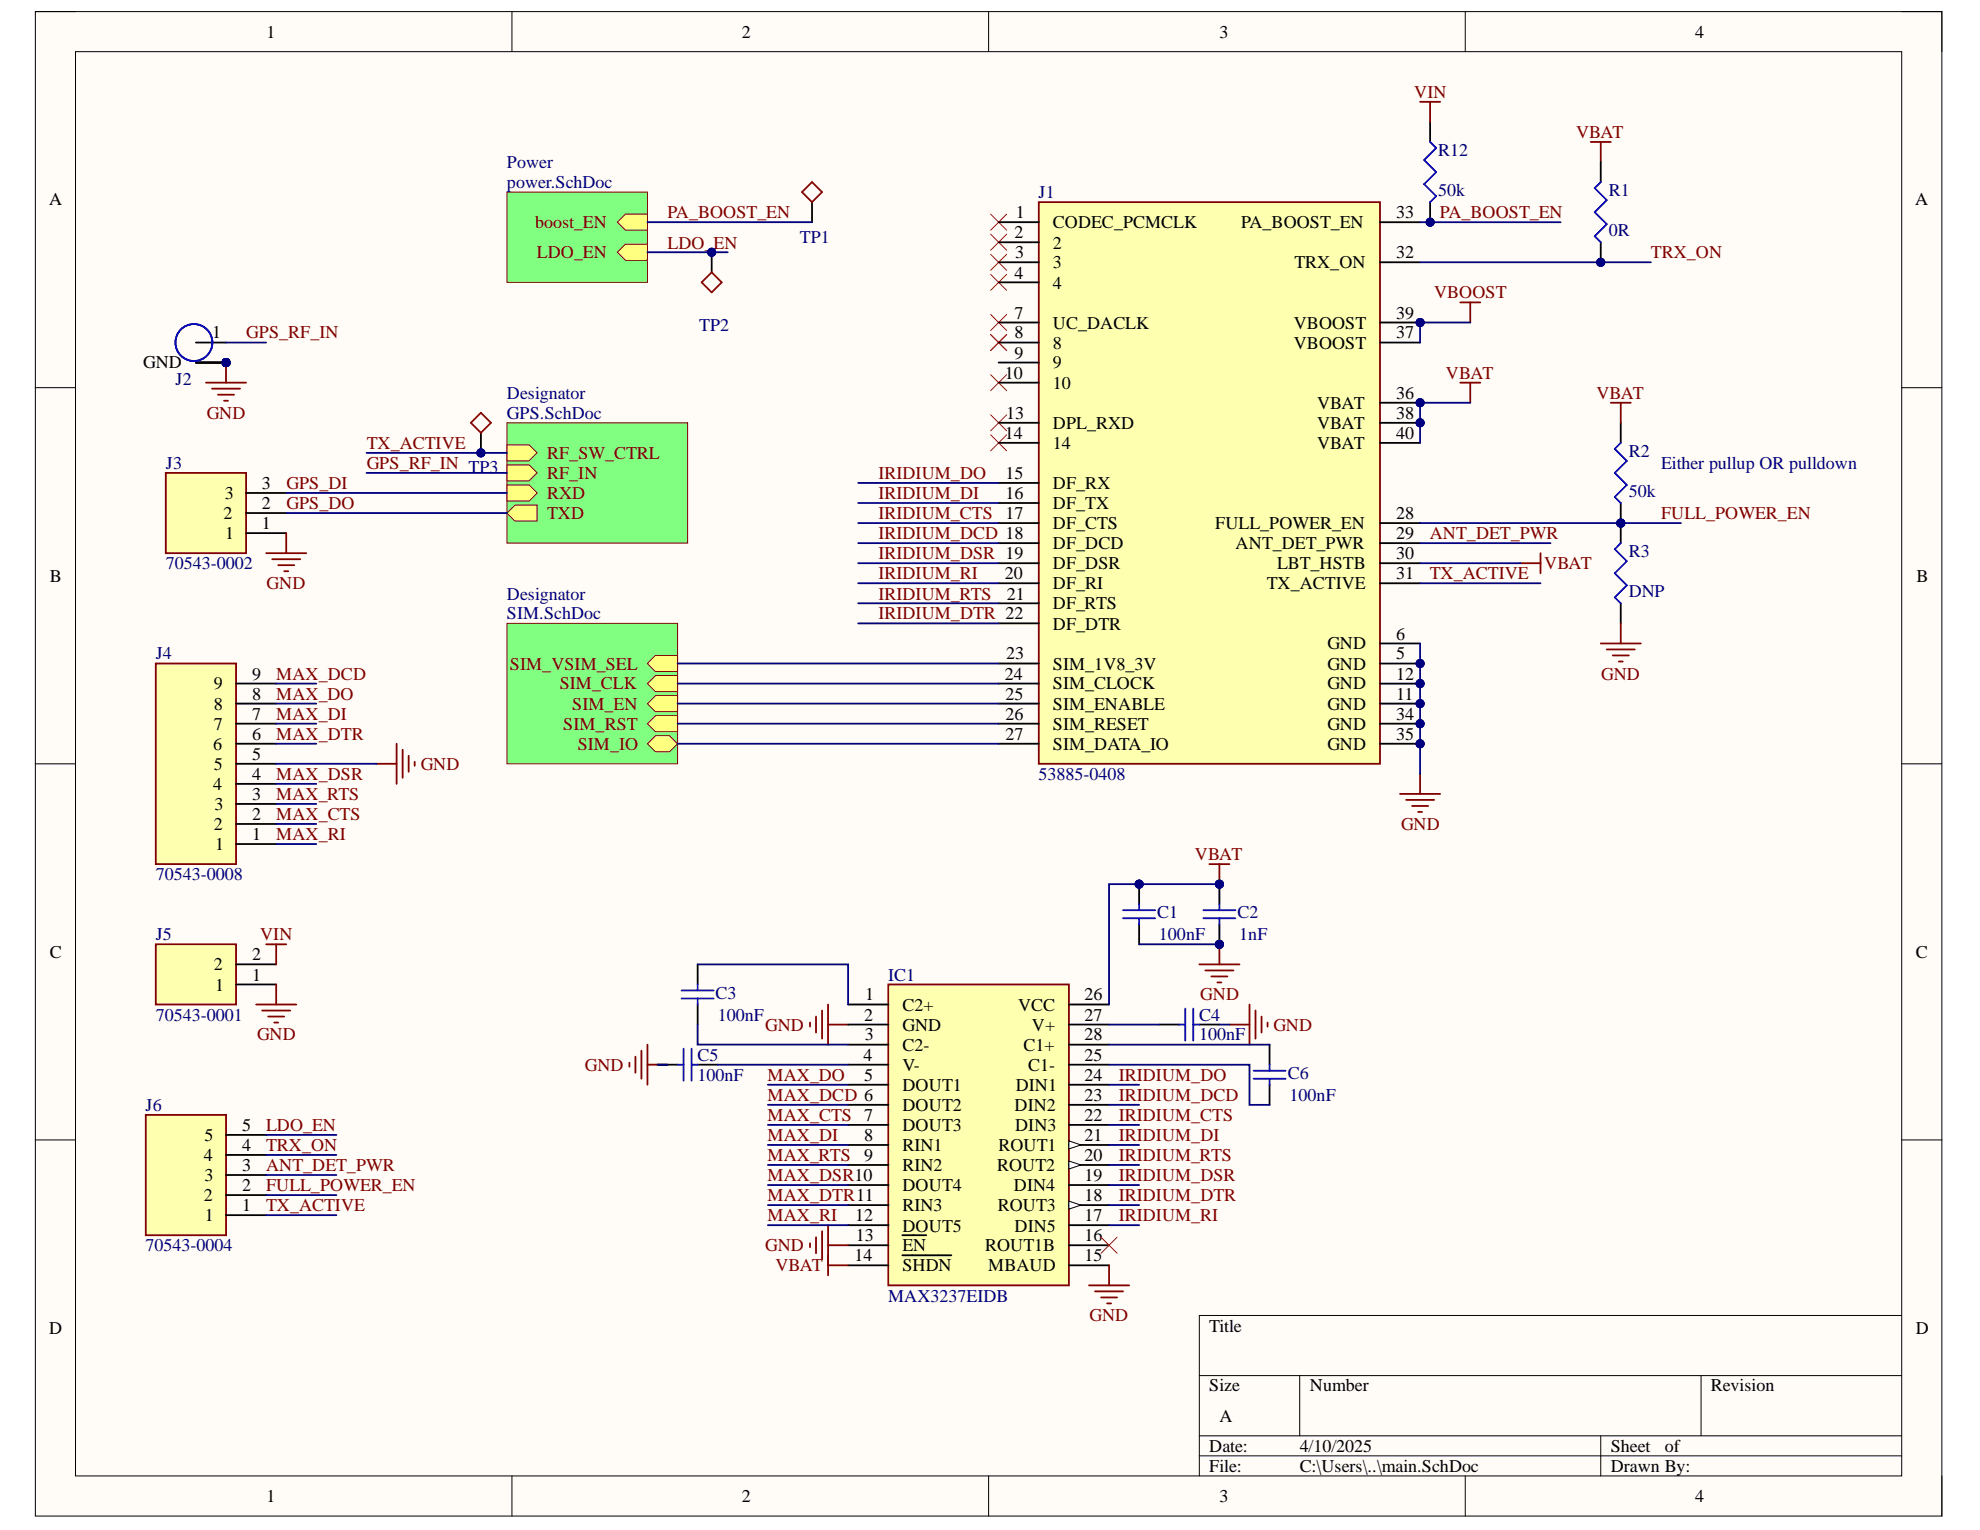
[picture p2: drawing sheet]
<svg xmlns="http://www.w3.org/2000/svg" width="279mm" height="216mm" viewBox="0 0 279 216" stroke-linecap="round" stroke-linejoin="round" font-family="sans-serif">
<defs><g id="words">
<g font-size="2.5">
<text x="37.6" y="5.3">1</text>
<text x="104.7" y="5.3">2</text>
<text x="172.1" y="5.3">3</text>
<text x="239.2" y="5.3">4</text>
<text x="6.9" y="29">A</text>
<text x="270.3" y="29">A</text>
<text x="143.2" y="33.6">2</text>
<text x="143.3" y="30.8">1</text>
<text x="148.6" y="32.2">CODEC_PCMCLK</text>
<text x="148.6" y="35.1">2</text>
<text x="175.1" y="32.2">PA_BOOST_EN</text>
<text x="197" y="30.8">33</text>
<text x="143.2" y="39.3">4</text>
<text x="143.2" y="36.4">3</text>
<text x="148.6" y="37.9">3</text>
<text x="148.6" y="40.7">4</text>
<text x="182.7" y="37.9">TRX_ON</text>
<text x="197" y="36.4">32</text>
<text x="29.9" y="47.8">1</text>
<text x="143.2" y="45">7</text>
<text x="143.2" y="47.8">8</text>
<text x="148.6" y="46.4">UC_DACLK</text>
<text x="182.6" y="46.4">VBOOST</text>
<text x="197" y="47.8">37</text>
<text x="197" y="45">39</text>
<text x="20.2" y="52">GND</text>
<text x="141.8" y="53.4">10</text>
<text x="143.2" y="50.6">9</text>
<text x="148.6" y="49.2">8</text>
<text x="148.6" y="52">9</text>
<text x="182.6" y="49.2">VBOOST</text>
<text x="142" y="59.1">13</text>
<text x="148.6" y="54.9">10</text>
<text x="185.9" y="57.6">VBAT</text>
<text x="197" y="56.3">36</text>
<text x="197" y="59.1">38</text>
<text x="141.8" y="62">14</text>
<text x="148.6" y="60.5">DPL_RXD</text>
<text x="148.6" y="63.3">14</text>
<text x="185.9" y="60.5">VBAT</text>
<text x="185.9" y="63.3">VBAT</text>
<text x="197" y="62">40</text>
<text x="31.7" y="70.4">3</text>
<text x="37" y="71.8">2</text>
<text x="37" y="69">3</text>
<text x="141.9" y="67.6">15</text>
<text x="141.9" y="70.4">16</text>
<text x="148.6" y="69">DF_RX</text>
<text x="148.6" y="71.8">DF_TX</text>
<text x="31.5" y="73.3">2</text>
<text x="31.8" y="76.1">1</text>
<text x="37" y="74.6">1</text>
<text x="141.9" y="73.3">17</text>
<text x="148.6" y="74.6">DF_CTS</text>
<text x="148.6" y="77.5">DF_DCD</text>
<text x="171.5" y="74.6">FULL_POWER_EN</text>
<text x="174.4" y="77.5">ANT_DET_PWR</text>
<text x="197" y="73.3">28</text>
<text x="197" y="76.1">29</text>
<text x="7" y="82.1">B</text>
<text x="141.8" y="81.7">20</text>
<text x="148.6" y="80.3">DF_DSR</text>
<text x="148.6" y="83.2">DF_RI</text>
<text x="178.8" y="83.2">TX_ACTIVE</text>
<text x="180.2" y="80.3">LBT_HSTB</text>
<text x="197" y="78.9">30</text>
<text x="197" y="81.7">31</text>
<text x="270.4" y="82.1">B</text>
<text x="142.1" y="84.6">21</text>
<text x="148.6" y="86">DF_RTS</text>
<text x="148.6" y="88.8">DF_DTR</text>
<text x="35.6" y="95.9">9</text>
<text x="141.8" y="95.9">24</text>
<text x="142" y="93.1">23</text>
<text x="148.6" y="94.5">SIM_1V8_3V</text>
<text x="187.3" y="94.5">GND</text>
<text x="187.3" y="91.6">GND</text>
<text x="197" y="93.1">5</text>
<text x="197" y="90.3">6</text>
<text x="197" y="95.9">12</text>
<text x="30.2" y="100.2">8</text>
<text x="30.2" y="97.3">9</text>
<text x="35.6" y="101.6">7</text>
<text x="35.6" y="98.7">8</text>
<text x="141.9" y="98.7">25</text>
<text x="141.9" y="101.6">26</text>
<text x="148.6" y="97.3">SIM_CLOCK</text>
<text x="148.6" y="100.2">SIM_ENABLE</text>
<text x="187.3" y="100.2">GND</text>
<text x="187.3" y="97.3">GND</text>
<text x="197" y="98.7">11</text>
<text x="197" y="101.6">34</text>
<text x="30.1" y="105.8">6</text>
<text x="30.2" y="103">7</text>
<text x="35.6" y="107.3">5</text>
<text x="35.6" y="104.4">6</text>
<text x="141.9" y="104.4">27</text>
<text x="148.6" y="103">SIM_RESET</text>
<text x="148.6" y="105.8">SIM_DATA_IO</text>
<text x="187.3" y="103">GND</text>
<text x="187.3" y="105.8">GND</text>
<text x="197" y="104.4">35</text>
<text x="30.1" y="111.5">4</text>
<text x="30.2" y="108.6">5</text>
<text x="35.6" y="112.8">3</text>
<text x="35.6" y="110.1">4</text>
<text x="30.2" y="117.2">2</text>
<text x="30.3" y="114.3">3</text>
<text x="30.4" y="119.9">1</text>
<text x="35.6" y="118.5">1</text>
<text x="35.6" y="115.7">2</text>
<text x="7" y="135.2">C</text>
<text x="30.2" y="136.9">2</text>
<text x="35.6" y="135.5">2</text>
<text x="270.3" y="135.2">C</text>
<text x="30.4" y="139.8">1</text>
<text x="35.6" y="138.4">1</text>
<text x="122.1" y="141.2">1</text>
<text x="127.3" y="142.6">C2+</text>
<text x="143.7" y="142.6">VCC</text>
<text x="153.1" y="141.2">26</text>
<text x="121.9" y="149.7">4</text>
<text x="121.9" y="144">2</text>
<text x="122" y="146.8">3</text>
<text x="127.3" y="145.5">GND</text>
<text x="127.3" y="148.3">C2-</text>
<text x="144.4" y="148.3">C1+</text>
<text x="145.6" y="145.5">V+</text>
<text x="153.1" y="146.8">28</text>
<text x="153.1" y="144">27</text>
<text x="153.1" y="149.7">25</text>
<text x="121.9" y="152.5">5</text>
<text x="127.3" y="151.1">V-</text>
<text x="127.3" y="153.9">DOUT1</text>
<text x="143.3" y="153.9">DIN1</text>
<text x="145.1" y="151.1">C1-</text>
<text x="153.1" y="152.5">24</text>
<text x="153.1" y="155.4">23</text>
<text x="28.8" y="161">5</text>
<text x="34.2" y="159.6">5</text>
<text x="121.9" y="161">8</text>
<text x="127.3" y="156.8">DOUT2</text>
<text x="127.3" y="159.6">DOUT3</text>
<text x="143.2" y="156.8">DIN2</text>
<text x="143.2" y="159.6">DIN3</text>
<text x="153.1" y="158.1">22</text>
<text x="153.1" y="161">21</text>
<text x="28.8" y="163.8">4</text>
<text x="28.8" y="166.7">3</text>
<text x="34.2" y="165.2">3</text>
<text x="34.2" y="162.5">4</text>
<text x="121.9" y="163.8">9</text>
<text x="127.3" y="162.5">RIN1</text>
<text x="127.3" y="165.2">RIN2</text>
<text x="140.7" y="165.2">ROUT2</text>
<text x="140.9" y="162.5">ROUT1</text>
<text x="153.1" y="163.8">20</text>
<text x="153.1" y="166.7">19</text>
<text x="28.8" y="169.5">2</text>
<text x="28.9" y="172.3">1</text>
<text x="34.2" y="170.9">1</text>
<text x="34.2" y="168.1">2</text>
<text x="120.7" y="172.3">12</text>
<text x="127.3" y="168.1">DOUT4</text>
<text x="127.3" y="170.9">RIN3</text>
<text x="127.3" y="173.8">DOUT5</text>
<text x="140.8" y="170.9">ROUT3</text>
<text x="143.1" y="168.1">DIN4</text>
<text x="143.2" y="173.8">DIN5</text>
<text x="153.1" y="169.5">18</text>
<text x="153.1" y="172.3">17</text>
<text x="120.6" y="178">14</text>
<text x="120.8" y="175.1">13</text>
<text x="127.3" y="176.6">EN</text>
<text x="127.3" y="179.4">SHDN</text>
<text x="139" y="176.6">ROUT1B</text>
<text x="139.4" y="179.4">MBAUD</text>
<text x="153.1" y="175.1">16</text>
<text x="153.1" y="178">15</text>
<text x="6.9" y="188.2">D</text>
<text x="170.6" y="187.9">Title</text>
<text x="270.3" y="188.2">D</text>
<text x="170.6" y="196.4">Size</text>
<text x="184.9" y="196.4">Number</text>
<text x="241.4" y="196.4">Revision</text>
<text x="172.1" y="200.7">A</text>
<text x="170.6" y="204.9">Date:</text>
<text x="170.6" y="207.7">File:</text>
<text x="183.4" y="204.9">4/10/2025</text>
<text x="183.4" y="207.7">C:\Users\..\main.SchDoc</text>
<text x="227.3" y="204.9">Sheet</text>
<text x="227.3" y="207.7">Drawn By:</text>
<text x="234.9" y="204.9">of</text>
<text x="37.6" y="212">1</text>
<text x="104.7" y="212">2</text>
<text x="172.1" y="212">3</text>
<text x="239.2" y="212">4</text>
</g>
<g font-size="2.5" fill="#800000">
<text x="199.6" y="13.8">VIN</text>
<text x="222.4" y="19.4">VBAT</text>
<text x="75.5" y="32.2">boost_EN</text>
<text x="94.2" y="35.1">LDO_EN</text>
<text x="94.2" y="30.8">PA_BOOST_EN</text>
<text x="203.2" y="30.8">PA_BOOST_EN</text>
<text x="75.8" y="36.4">LDO_EN</text>
<text x="233" y="36.4">TRX_ON</text>
<text x="34.8" y="47.8">GPS_RF_IN</text>
<text x="202.4" y="42.1">VBOOST</text>
<text x="204" y="53.4">VBAT</text>
<text x="29.2" y="59.1">GND</text>
<text x="225.3" y="56.3">VBAT</text>
<text x="51.8" y="63.3">TX_ACTIVE</text>
<text x="77.2" y="64.7">RF_SW_CTRL</text>
<text x="40.4" y="71.8">GPS_DO</text>
<text x="40.4" y="69">GPS_DI</text>
<text x="51.8" y="66.2">GPS_RF_IN TP3</text>
<text x="77.2" y="67.6">RF_IN</text>
<text x="77.2" y="70.4">RXD</text>
<text x="124" y="67.6">IRIDIUM_DO</text>
<text x="124" y="70.4">IRIDIUM_DI</text>
<text x="77.2" y="73.3">TXD</text>
<text x="124" y="73.3">IRIDIUM_CTS</text>
<text x="124" y="76.1">IRIDIUM_DCD 18</text>
<text x="201.8" y="76.1">ANT_DET_PWR</text>
<text x="234.4" y="73.3">FULL_POWER_EN</text>
<text x="37.6" y="83.2">GND</text>
<text x="124" y="78.9">IRIDIUM_DSR 19</text>
<text x="124" y="81.7">IRIDIUM_RI</text>
<text x="201.8" y="81.7">TX_ACTIVE</text>
<text x="217.9" y="80.3">VBAT</text>
<text x="124" y="84.6">IRIDIUM_RTS</text>
<text x="124" y="87.4">IRIDIUM_DTR 22</text>
<text x="39" y="95.9">MAX_DCD</text>
<text x="72" y="94.5">SIM_VSIM_SEL</text>
<text x="225.9" y="95.9">GND</text>
<text x="39" y="98.7">MAX_DO</text>
<text x="39" y="101.6">MAX_DI</text>
<text x="79" y="97.3">SIM_CLK</text>
<text x="80.8" y="100.2">SIM_EN</text>
<text x="39" y="104.4">MAX_DTR</text>
<text x="79.5" y="103">SIM_RST</text>
<text x="81.5" y="105.8">SIM_IO</text>
<text x="39" y="110.1">MAX_DSR</text>
<text x="39" y="112.8">MAX_RTS</text>
<text x="59.4" y="108.6">GND</text>
<text x="39" y="115.7">MAX_CTS</text>
<text x="39" y="118.5">MAX_RI</text>
<text x="197.7" y="117.2">GND</text>
<text x="168.6" y="121.4">VBAT</text>
<text x="36.7" y="132.7">VIN</text>
<text x="169.4" y="141.2">GND</text>
<text x="36.3" y="146.8">GND</text>
<text x="108" y="145.5">GND</text>
<text x="179.7" y="145.5">GND</text>
<text x="82.5" y="151.1">GND</text>
<text x="108.3" y="152.5">MAX_DO</text>
<text x="108.3" y="155.4">MAX_DCD 6</text>
<text x="157.9" y="152.5">IRIDIUM_DO</text>
<text x="157.9" y="155.4">IRIDIUM_DCD</text>
<text x="37.5" y="159.6">LDO_EN</text>
<text x="108.3" y="158.1">MAX_CTS 7</text>
<text x="108.3" y="161">MAX_DI</text>
<text x="157.9" y="161">IRIDIUM_DI</text>
<text x="157.9" y="158.1">IRIDIUM_CTS</text>
<text x="37.5" y="162.5">TRX_ON</text>
<text x="37.5" y="165.2">ANT_DET_PWR</text>
<text x="108.3" y="163.8">MAX_RTS</text>
<text x="108.3" y="166.7">MAX_DSR10</text>
<text x="157.9" y="166.7">IRIDIUM_DSR</text>
<text x="157.9" y="163.8">IRIDIUM_RTS</text>
<text x="37.5" y="168.1">FULL_POWER_EN</text>
<text x="37.5" y="170.9">TX_ACTIVE</text>
<text x="108.3" y="169.5">MAX_DTR11</text>
<text x="108.3" y="172.3">MAX_RI</text>
<text x="157.9" y="172.3">IRIDIUM_RI</text>
<text x="157.9" y="169.5">IRIDIUM_DTR</text>
<text x="108" y="176.6">GND</text>
<text x="109.4" y="179.4">VBAT</text>
<text x="153.7" y="186.5">GND</text>
</g>
<g font-size="2.5" fill="#000080">
<text x="71.5" y="23.8">Power</text>
<text x="202.9" y="22.1">R12</text>
<text x="71.5" y="26.5">power.SchDoc</text>
<text x="146.5" y="28">J1</text>
<text x="202.9" y="27.6">50k</text>
<text x="227" y="27.6">R1</text>
<text x="112.9" y="34.2">TP1</text>
<text x="227" y="33.3">0R</text>
<text x="98.7" y="46.7">TP2</text>
<text x="24.8" y="54.3">J2</text>
<text x="71.5" y="56.3">Designator</text>
<text x="71.5" y="59.1">GPS.SchDoc</text>
<text x="229.8" y="64.5">R2</text>
<text x="23.4" y="66.2">J3</text>
<text x="229.8" y="70.2">50k</text>
<text x="234.4" y="66.2">Either pullup OR pulldown</text>
<text x="23.4" y="80.3">70543-0002</text>
<text x="229.8" y="78.6">R3</text>
<text x="71.5" y="84.6">Designator</text>
<text x="71.5" y="87.4">SIM.SchDoc</text>
<text x="229.8" y="84.3">DNP</text>
<text x="22" y="93.1">J4</text>
<text x="146.5" y="110.1">53885-0408</text>
<text x="22" y="124.2">70543-0008</text>
<text x="163.3" y="129.6">C1</text>
<text x="174.6" y="129.6">C2</text>
<text x="22" y="132.7">J5</text>
<text x="163.5" y="132.7">100nF</text>
<text x="174.9" y="132.7">1nF</text>
<text x="101" y="140.9">C3</text>
<text x="125.3" y="138.4">IC1</text>
<text x="22" y="144">70543-0001</text>
<text x="98.4" y="149.7">C5</text>
<text x="101.3" y="144">100nF</text>
<text x="169.2" y="146.8">100nF</text>
<text x="169.2" y="144">C4</text>
<text x="98.4" y="152.5">100nF</text>
<text x="181.7" y="152.2">C6</text>
<text x="182" y="155.4">100nF</text>
<text x="20.5" y="156.8">J6</text>
<text x="20.5" y="176.6">70543-0004</text>
<text x="125.3" y="183.7">MAX3237EIDB</text>
</g>
</g></defs>
<path d="M5 1.6h269v212.3h-269z" fill-rule="evenodd" fill="#fffcf8"/>
<path d="M5 1.6h269v212.3h-269z" fill="none" stroke="#000" stroke-width=".14"/>
<path d="M10.7 7.3h257.7v201h-257.7z" fill-rule="evenodd" fill="#fffcf8"/>
<g fill="none" stroke="#000" stroke-width=".14">
<path d="M5 1.6h5.7M10.7 7.3h257.7v201h-257.7zM72.2 1.6v5.7M139.5 1.6v5.7M206.8 1.6v5.7M268.4 1.6h5.6v5.7M5 54.7h5.7M268.4 54.7h5.6M5 107.8h5.7M268.4 107.8h5.6M5 160.9h5.7M268.4 160.9h5.6"/>
<path d="M169.2 194.1h99.2M183.4 194.1v8.5M240 194.1v8.5M268.4 185.6h-99.2v22.7M72.2 208.3v5.6M139.5 208.3v5.6M169.2 202.6h99.2M169.2 205.4h99.2M206.8 208.3v5.6M225.9 202.6v5.7M274 208.3v5.6"/>
</g>
<path d="M22 133.3h11.3v8.4h-11.3z" fill-rule="evenodd" fill="#ffffb0"/>
<path d="M22 133.3h11.3v8.4h-11.3z" fill="none" stroke="#800000" stroke-width=".25"/>
<path d="M33.3 138.9h5.7M33.3 136.1h5.7" fill="none" stroke="#000" stroke-width=".25"/>
<path d="M22 93.6h11.3v28.3h-11.3z" fill-rule="evenodd" fill="#ffffb0"/>
<path d="M22 93.6h11.3v28.3h-11.3z" fill="none" stroke="#800000" stroke-width=".25"/>
<path d="M33.3 99.3h5.7M33.3 96.5h5.7M33.3 119.1h5.7M33.3 116.3h5.7M33.3 113.4h5.7M33.3 110.6h5.7M33.3 107.8h5.7M33.3 104.9h5.7M33.3 102.1h5.7" fill="none" stroke="#000" stroke-width=".25"/>
<path d="M23.4 66.7h11.3v11.4h-11.3z" fill-rule="evenodd" fill="#ffffb0"/>
<path d="M23.4 66.7h11.3v11.4h-11.3z" fill="none" stroke="#800000" stroke-width=".25"/>
<path d="M34.7 75.2h5.7M34.7 72.4h5.7M34.7 69.6h5.7" fill="none" stroke="#000" stroke-width=".25"/>
<path d="M71.5 27.1h19.9v12.7h-19.9z" fill-rule="evenodd" fill="#80ff80"/>
<path d="M71.5 27.1h19.9v12.7h-19.9z" fill="none" stroke="#800000" stroke-width=".14"/>
<path d="M87.1 31.4l1.1-1.2h3.2v2.3h-3.2z" fill-rule="evenodd" fill="#ffff80"/>
<path d="M87.1 31.4l1.1-1.2h3.2v2.3h-3.2z" fill="none" stroke="#800000" stroke-width=".14"/>
<path d="M87.1 35.6l1.1-1.1h3.2v2.2h-3.2z" fill-rule="evenodd" fill="#ffff80"/>
<path d="M87.1 35.6l1.1-1.1h3.2v2.2h-3.2z" fill="none" stroke="#800000" stroke-width=".14"/>
<path d="M71.5 59.7h25.5v16.9h-25.5z" fill-rule="evenodd" fill="#80ff80"/>
<path d="M71.5 59.7h25.5v16.9h-25.5z" fill="none" stroke="#800000" stroke-width=".14"/>
<path d="M71.5 62.8h3.2l1.1 1.1-1.1 1.1h-3.2z" fill-rule="evenodd" fill="#ffff80"/>
<path d="M71.5 62.8h3.2l1.1 1.1-1.1 1.1h-3.2z" fill="none" stroke="#800000" stroke-width=".14"/>
<path d="M71.5 65.6h3.2l1.1 1.1-1.1 1.2h-3.2z" fill-rule="evenodd" fill="#ffff80"/>
<path d="M71.5 65.6h3.2l1.1 1.1-1.1 1.2h-3.2z" fill="none" stroke="#800000" stroke-width=".14"/>
<path d="M71.5 68.4h3.2l1.1 1.2-1.1 1.1h-3.2z" fill-rule="evenodd" fill="#ffff80"/>
<path d="M71.5 68.4h3.2l1.1 1.2-1.1 1.1h-3.2z" fill="none" stroke="#800000" stroke-width=".14"/>
<path d="M71.5 72.4l1.2-1.1h3.1v2.2h-3.1z" fill-rule="evenodd" fill="#ffff80"/>
<path d="M71.5 72.4l1.2-1.1h3.1v2.2h-3.1z" fill="none" stroke="#800000" stroke-width=".14"/>
<path d="M206.1 42.7h2.8M206.1 54h2.8M207.5 42.7v2.8M207.5 54v2.8M197.6 112h5.6M198.4 112.9h4M199.3 113.7h2.2M200.1 114.6h.6M200.4 109.2v2.8" fill="none" stroke="#800000" stroke-width=".25"/>
<path d="M71.5 88h24.1v19.8h-24.1z" fill-rule="evenodd" fill="#80ff80"/>
<path d="M71.5 88h24.1v19.8h-24.1z" fill="none" stroke="#800000" stroke-width=".14"/>
<path d="M92.5 95.3h3.1v2.3h-3.1l-1.1-1.1z" fill-rule="evenodd" fill="#ffff80"/>
<path d="M92.5 95.3h3.1v2.3h-3.1l-1.1-1.1z" fill="none" stroke="#800000" stroke-width=".14"/>
<path d="M91.4 99.3l1.1-1.1h3.1v2.2h-3.1z" fill-rule="evenodd" fill="#ffff80"/>
<path d="M91.4 99.3l1.1-1.1h3.1v2.2h-3.1z" fill="none" stroke="#800000" stroke-width=".14"/>
<path d="M91.4 104.9l1.1-1.1h2l1.1 1.1-1.1 1.2h-2z" fill-rule="evenodd" fill="#ffff80"/>
<path d="M91.4 104.9l1.1-1.1h2l1.1 1.1-1.1 1.2h-2z" fill="none" stroke="#800000" stroke-width=".14"/>
<path d="M91.4 102.1l1.1-1.1h3.1v2.3h-3.1z" fill-rule="evenodd" fill="#ffff80"/>
<path d="M91.4 102.1l1.1-1.1h3.1v2.3h-3.1z" fill="none" stroke="#800000" stroke-width=".14"/>
<path d="M92.5 92.5h3.1v2.3h-3.1l-1.1-1.2z" fill-rule="evenodd" fill="#ffff80"/>
<path d="M92.5 92.5h3.1v2.3h-3.1l-1.1-1.2z" fill="none" stroke="#800000" stroke-width=".14"/>
<path d="M20.6 157.3h11.3v17h-11.3z" fill-rule="evenodd" fill="#ffffb0"/>
<path d="M224.5 20h2.8M225.9 20v2.9M20.6 157.3h11.3v17h-11.3z" fill="none" stroke="#800000" stroke-width=".25"/>
<path d="M31.9 171.5h5.7M31.9 168.6h5.7M31.9 165.8h5.7M31.9 163h5.7M31.9 160.1h5.7" fill="none" stroke="#000" stroke-width=".25"/>
<circle cx="225.9" cy="37" r=".57" fill="#000080"/>
<circle cx="225.9" cy="37" r=".57" fill="none" stroke="#000080" stroke-width=".14"/>
<path d="M225.9 34.2v2.8" fill="none" stroke="#000" stroke-width=".25"/>
<circle cx="225.9" cy="37" r=".57" fill="#000080"/>
<circle cx="225.9" cy="37" r=".57" fill="none" stroke="#000080" stroke-width=".14"/>
<path d="M225.9 22.9v2.8" fill="none" stroke="#000" stroke-width=".25"/>
<path d="M225.9 25.7l-.9 .8 1.7 1.7-1.7 1.7 1.7 1.7-1.7 1.7 .9 .9" fill="none" stroke="#00f" stroke-width=".25"/>
<circle cx="228.7" cy="73.8" r=".56" fill="#000080"/>
<circle cx="228.7" cy="73.8" r=".56" fill="none" stroke="#000080" stroke-width=".14"/>
<path d="M228.7 71v2.8" fill="none" stroke="#000" stroke-width=".25"/>
<circle cx="228.7" cy="73.8" r=".56" fill="#000080"/>
<circle cx="228.7" cy="73.8" r=".56" fill="none" stroke="#000080" stroke-width=".14"/>
<path d="M228.7 59.7v2.8" fill="none" stroke="#000" stroke-width=".25"/>
<path d="M228.7 62.5l-.8 .8 1.7 1.7-1.7 1.7 1.7 1.7-1.7 1.7 .8 .9" fill="none" stroke="#00f" stroke-width=".25"/>
<path d="M227.3 56.8h2.8M228.7 56.8v2.9" fill="none" stroke="#800000" stroke-width=".25"/>
<circle cx="228.7" cy="73.8" r=".56" fill="#000080"/>
<circle cx="228.7" cy="73.8" r=".56" fill="none" stroke="#000080" stroke-width=".14"/>
<path d="M228.7 73.8v2.8M228.7 85.1v2.9" fill="none" stroke="#000" stroke-width=".25"/>
<circle cx="228.7" cy="73.8" r=".56" fill="#000080"/>
<circle cx="228.7" cy="73.8" r=".56" fill="none" stroke="#000080" stroke-width=".14"/>
<g fill="none" stroke="#00f" stroke-width=".25">
<path d="M228.7 76.6l-.8 .9 1.7 1.7-1.7 1.7 1.7 1.7-1.7 1.7 .8 .8M96.2 139.8h4.5M98.4 138.9v.9M96.2 140.9h4.5M98.4 140.9v.8M166.4 144.6h.9M167.3 142.3v4.5M168.4 142.3v4.5M168.4 144.6h.8M176.9 151.1h4.5M176.9 152.2h4.5M179.2 150.2v.9"/>
<path d="M179.2 152.2v.9"/>
</g>
<g fill="none" stroke="#800000" stroke-width=".25">
<path d="M225.9 90.8h5.6M226.7 91.6h4M227.6 92.5h2.2M228.4 93.3h.6M228.7 88v2.8M88.8 150v.5M89.7 149.1v2.3M90.5 148.3v3.9M91.4 147.4v5.7M91.4 150.2h2.8M173.5 144.6h2.8M176.3 141.7v5.7"/>
<path d="M177.2 142.6v4M178 143.5v2.2M178.9 144.3v.6"/>
</g>
<g fill="none" stroke="#f00" stroke-width=".14">
<path d="M139.8 30.2l2.3 2.3M139.8 33l2.3 2.3M139.8 35.9l2.3 2.2M139.8 38.7l2.3 2.3M142.1 30.2l-2.3 2.3M142.1 33l-2.3 2.3M142.1 35.9l-2.3 2.2M142.1 38.7l-2.3 2.3M139.8 44.4l2.3 2.2M139.8 47.2l2.3 2.3M139.8 52.9l2.3 2.2M139.8 58.5l2.3 2.3"/>
<path d="M142.1 44.4l-2.3 2.2M142.1 47.2l-2.3 2.3M142.1 52.9l-2.3 2.2M142.1 58.5l-2.3 2.3M139.8 61.4l2.3 2.2M142.1 61.4l-2.3 2.2"/>
</g>
<path d="M98.4 136.1v2.8M98.4 141.7v2.9M163.6 144.6h2.8M169.2 144.6h2.9M179.2 147.4v2.8M179.2 153.1v2.8" fill="none" stroke="#000" stroke-width=".25"/>
<circle cx="172.1" cy="133.3" r=".57" fill="#000080"/>
<circle cx="172.1" cy="133.3" r=".57" fill="none" stroke="#000080" stroke-width=".14"/>
<circle cx="172.1" cy="124.8" r=".57" fill="#000080"/>
<circle cx="172.1" cy="124.8" r=".57" fill="none" stroke="#000080" stroke-width=".14"/>
<path d="M172.1 130.4v2.9" fill="none" stroke="#000" stroke-width=".25"/>
<circle cx="172.1" cy="133.3" r=".57" fill="#000080"/>
<circle cx="172.1" cy="133.3" r=".57" fill="none" stroke="#000080" stroke-width=".14"/>
<path d="M172.1 124.8v2.8" fill="none" stroke="#000" stroke-width=".25"/>
<circle cx="172.1" cy="124.8" r=".57" fill="#000080"/>
<circle cx="172.1" cy="124.8" r=".57" fill="none" stroke="#000080" stroke-width=".14"/>
<path d="M169.8 128.4h4.5M169.8 129.6h4.5M172.1 127.6v.8M172.1 129.6v.8" fill="none" stroke="#00f" stroke-width=".25"/>
<circle cx="160.7" cy="124.8" r=".57" fill="#000080"/>
<circle cx="160.7" cy="124.8" r=".57" fill="none" stroke="#000080" stroke-width=".14"/>
<path d="M160.7 124.8v2.8M160.7 130.4v2.9" fill="none" stroke="#000" stroke-width=".25"/>
<circle cx="160.7" cy="124.8" r=".57" fill="#000080"/>
<circle cx="160.7" cy="124.8" r=".57" fill="none" stroke="#000080" stroke-width=".14"/>
<path d="M158.5 128.4h4.5M158.5 129.6h4.5M160.7 127.6v.8M160.7 129.6v.8" fill="none" stroke="#00f" stroke-width=".25"/>
<path d="M169.2 136.1h5.7M170.1 136.9h4M170.9 137.8h2.3M171.8 138.6h.6M172.1 133.3v2.8" fill="none" stroke="#800000" stroke-width=".25"/>
<circle cx="172.1" cy="133.3" r=".57" fill="#000080"/>
<circle cx="172.1" cy="133.3" r=".57" fill="none" stroke="#000080" stroke-width=".14"/>
<path d="M92.8 150.2h2.8M98.4 150.2h2.9" fill="none" stroke="#000" stroke-width=".25"/>
<path d="M95.6 150.2h.9M96.5 148v4.5M97.6 148v4.5M97.6 150.2h.8" fill="none" stroke="#00f" stroke-width=".25"/>
<path d="M114.3 144.3v.6M115.2 143.4v2.3M116 142.6v4M116.8 141.7v5.7M116.8 144.6h2.9" fill="none" stroke="#800000" stroke-width=".25"/>
<path d="M125.4 138.9h25.4v42.5h-25.4z" fill-rule="evenodd" fill="#ffffb0"/>
<path d="M125.4 138.9h25.4v42.5h-25.4z" fill="none" stroke="#800000" stroke-width=".25"/>
<g fill="none" stroke="#000" stroke-width=".25">
<path d="M119.7 141.7h5.6M119.7 144.6h5.6M119.7 147.4h5.6M119.7 150.2h5.6M119.7 153.1h5.6M119.7 155.9h5.6M119.7 158.7h5.6M150.8 141.7h5.7M150.8 144.6h5.7M150.8 147.4h5.7M150.8 150.2h5.7M150.8 153.1h5.7"/>
<path d="M150.8 155.9h5.7M150.8 158.7h5.7M119.7 161.6h5.6M119.7 164.4h5.6M119.7 167.2h5.6M119.7 170.1h5.6M119.7 172.9h5.7M119.7 175.7h5.7M119.7 178.5h5.7M127.3 174.3h3.4M127.3 177.1h7M150.8 161.6h5.7"/>
</g>
<path d="M150.8 161l1.7 .6-1.7 .5z" fill="#f8fcff"/>
<path d="M150.8 161l1.7 .6-1.7 .5z" fill="none" stroke="#000" stroke-width=".14"/>
<path d="M150.8 164.4h5.7" fill="none" stroke="#000" stroke-width=".25"/>
<path d="M150.8 163.8l1.7 .6-1.7 .6z" fill="#f8fcff"/>
<path d="M150.8 163.8l1.7 .6-1.7 .6z" fill="none" stroke="#000" stroke-width=".14"/>
<path d="M150.8 167.2h5.7M150.8 170.1h5.7" fill="none" stroke="#000" stroke-width=".25"/>
<path d="M150.8 169.5l1.7 .6-1.7 .5z" fill="#f8fcff"/>
<path d="M150.8 169.5l1.7 .6-1.7 .5z" fill="none" stroke="#000" stroke-width=".14"/>
<path d="M150.8 172.9h5.7M150.8 175.7h5.7M150.8 178.5h5.7" fill="none" stroke="#000" stroke-width=".25"/>
<g fill="none" stroke="#800000" stroke-width=".25">
<path d="M53.1 107.8h2.9M56 104.9v5.7M56.8 105.8v4M57.7 106.7v2.2M58.5 107.5v.6M170.7 121.9h2.8M172.1 121.9v2.9M114.3 175.4v.6M115.2 174.6v2.2M116 173.7v4M116.9 172.9v5.6M116.9 175.7h2.8"/>
<path d="M156.5 178.5v2.9M153.7 181.4h5.6M154.5 182.2h4M155.4 183.1h2.2M156.2 183.9h.6"/>
</g>
<path d="M155.4 174.6l2.2 2.2M157.6 174.6l-2.2 2.2" fill="none" stroke="#f00" stroke-width=".14"/>
<circle cx="172.1" cy="124.8" r=".57" fill="#000080"/>
<circle cx="172.1" cy="124.8" r=".57" fill="none" stroke="#000080" stroke-width=".14"/>
<path d="M214.6 79.5h2.8M217.4 78.1v2.8M116.9 177.1v2.9M116.9 178.5h2.8" fill="none" stroke="#800000" stroke-width=".25"/>
<circle cx="31.9" cy="51.2" r=".57" fill="#000080"/>
<circle cx="31.9" cy="51.2" r=".57" fill="none" stroke="#000080" stroke-width=".14"/>
<circle cx="31.9" cy="51.2" r=".57" fill="#000080"/>
<circle cx="31.9" cy="51.2" r=".57" fill="none" stroke="#000080" stroke-width=".14"/>
<circle cx="31.9" cy="51.2" r=".57" fill="#000080"/>
<circle cx="31.9" cy="51.2" r=".57" fill="none" stroke="#000080" stroke-width=".14"/>
<circle cx="31.9" cy="51.2" r=".57" fill="#000080"/>
<circle cx="31.9" cy="51.2" r=".57" fill="none" stroke="#000080" stroke-width=".14"/>
<path d="M27.6 48.3h4.3M27.6 51.2h4.3" fill="none" stroke="#000" stroke-width=".25"/>
<circle cx="31.9" cy="51.2" r=".57" fill="#000080"/>
<circle cx="31.9" cy="51.2" r=".57" fill="none" stroke="#000080" stroke-width=".14"/>
<path d="M27.6 51.2h4.3" fill="none" stroke="#000" stroke-width=".25"/>
<circle cx="31.9" cy="51.2" r=".57" fill="#000080"/>
<circle cx="31.9" cy="51.2" r=".57" fill="none" stroke="#000080" stroke-width=".14"/>
<path d="M27.6 51.2h4.3" fill="none" stroke="#000" stroke-width=".25"/>
<circle cx="31.9" cy="51.2" r=".57" fill="#000080"/>
<circle cx="31.9" cy="51.2" r=".57" fill="none" stroke="#000080" stroke-width=".14"/>
<path d="M27.6 51.2h4.3" fill="none" stroke="#000" stroke-width=".25"/>
<circle cx="31.9" cy="51.2" r=".57" fill="#000080"/>
<circle cx="31.9" cy="51.2" r=".57" fill="none" stroke="#000080" stroke-width=".14"/>
<circle cx="27.4" cy="48.3" r="2.61" fill="none" stroke="#00f" stroke-width=".25"/>
<path d="M29.1 54h5.6M29.9 54.8h4M30.8 55.7h2.2M31.6 56.5h.6M31.9 51.2v2.8" fill="none" stroke="#800000" stroke-width=".25"/>
<circle cx="31.9" cy="51.2" r=".57" fill="#000080"/>
<circle cx="31.9" cy="51.2" r=".57" fill="none" stroke="#000080" stroke-width=".14"/>
<circle cx="100.4" cy="35.6" r=".57" fill="#000080"/>
<circle cx="100.4" cy="35.6" r=".57" fill="none" stroke="#000080" stroke-width=".14"/>
<path d="M100.4 35.6v2.8" fill="none" stroke="#000" stroke-width=".25"/>
<circle cx="100.4" cy="35.6" r=".57" fill="#000080"/>
<circle cx="100.4" cy="35.6" r=".57" fill="none" stroke="#000080" stroke-width=".14"/>
<path d="M99 39.8l1.4-1.4 1.4 1.4-1.4 1.5z" fill="none" stroke="#980000" stroke-width=".25"/>
<circle cx="67.9" cy="63.9" r=".57" fill="#000080"/>
<circle cx="67.9" cy="63.9" r=".57" fill="none" stroke="#000080" stroke-width=".14"/>
<path d="M67.9 61.1v2.8" fill="none" stroke="#000" stroke-width=".25"/>
<circle cx="67.9" cy="63.9" r=".57" fill="#000080"/>
<circle cx="67.9" cy="63.9" r=".57" fill="none" stroke="#000080" stroke-width=".14"/>
<path d="M113.2 27.1l1.4-1.4 1.4 1.4-1.4 1.4zM66.4 59.7l1.5-1.5 1.4 1.5-1.4 1.4z" fill="none" stroke="#980000" stroke-width=".25"/>
<path d="M114.6 28.5v2.9" fill="none" stroke="#000" stroke-width=".25"/>
<circle cx="200.4" cy="93.6" r=".56" fill="#000080"/>
<circle cx="200.4" cy="93.6" r=".56" fill="none" stroke="#000080" stroke-width=".14"/>
<circle cx="200.4" cy="99.3" r=".56" fill="#000080"/>
<circle cx="200.4" cy="99.3" r=".56" fill="none" stroke="#000080" stroke-width=".14"/>
<circle cx="200.4" cy="96.5" r=".56" fill="#000080"/>
<circle cx="200.4" cy="96.5" r=".56" fill="none" stroke="#000080" stroke-width=".14"/>
<circle cx="200.4" cy="102.1" r=".56" fill="#000080"/>
<circle cx="200.4" cy="102.1" r=".56" fill="none" stroke="#000080" stroke-width=".14"/>
<circle cx="200.4" cy="105" r=".56" fill="#000080"/>
<circle cx="200.4" cy="105" r=".56" fill="none" stroke="#000080" stroke-width=".14"/>
<circle cx="200.4" cy="56.8" r=".56" fill="#000080"/>
<circle cx="200.4" cy="56.8" r=".56" fill="none" stroke="#000080" stroke-width=".14"/>
<circle cx="200.4" cy="59.7" r=".56" fill="#000080"/>
<circle cx="200.4" cy="59.7" r=".56" fill="none" stroke="#000080" stroke-width=".14"/>
<circle cx="200.4" cy="45.5" r=".56" fill="#000080"/>
<circle cx="200.4" cy="45.5" r=".56" fill="none" stroke="#000080" stroke-width=".14"/>
<path d="M146.6 28.5h48.1v79.3h-48.1z" fill-rule="evenodd" fill="#ffffb0"/>
<path d="M146.6 28.5h48.1v79.3h-48.1z" fill="none" stroke="#800000" stroke-width=".25"/>
<path d="M140.9 31.4h5.7M140.9 34.2h5.7M140.9 37h5.7M140.9 39.8h5.7M194.7 93.6h5.7" fill="none" stroke="#000" stroke-width=".25"/>
<circle cx="200.4" cy="93.6" r=".56" fill="#000080"/>
<circle cx="200.4" cy="93.6" r=".56" fill="none" stroke="#000080" stroke-width=".14"/>
<path d="M140.9 45.5h5.7M140.9 48.3h5.7M140.9 51.2h5.7M140.9 54h5.7M194.7 90.8h5.7M194.7 99.3h5.7" fill="none" stroke="#000" stroke-width=".25"/>
<circle cx="200.4" cy="99.3" r=".56" fill="#000080"/>
<circle cx="200.4" cy="99.3" r=".56" fill="none" stroke="#000080" stroke-width=".14"/>
<path d="M194.7 96.5h5.7" fill="none" stroke="#000" stroke-width=".25"/>
<circle cx="200.4" cy="96.5" r=".56" fill="#000080"/>
<circle cx="200.4" cy="96.5" r=".56" fill="none" stroke="#000080" stroke-width=".14"/>
<g fill="none" stroke="#000" stroke-width=".25">
<path d="M194.7 37h5.7M194.7 31.4h5.7M140.9 59.7h5.7M140.9 62.5h5.7M140.9 68.1h5.7M140.9 71h5.7M140.9 73.8h5.7M140.9 76.6h5.7M140.9 79.5h5.7M194.7 73.8h5.7M194.7 76.6h5.7M194.7 79.5h5.7"/>
<path d="M140.9 82.3h5.7M140.9 85.1h5.7M140.9 88h5.7M140.9 93.6h5.7M140.9 96.5h5.7M140.9 99.3h5.7M194.7 82.3h5.7M140.9 102.1h5.7M140.9 104.9h5.7M194.7 102.1h5.7"/>
</g>
<circle cx="200.4" cy="102.1" r=".56" fill="#000080"/>
<circle cx="200.4" cy="102.1" r=".56" fill="none" stroke="#000080" stroke-width=".14"/>
<path d="M194.7 104.9h5.7" fill="none" stroke="#000" stroke-width=".25"/>
<circle cx="200.4" cy="105" r=".56" fill="#000080"/>
<circle cx="200.4" cy="105" r=".56" fill="none" stroke="#000080" stroke-width=".14"/>
<path d="M194.7 56.8h5.7" fill="none" stroke="#000" stroke-width=".25"/>
<circle cx="200.4" cy="56.8" r=".56" fill="#000080"/>
<circle cx="200.4" cy="56.8" r=".56" fill="none" stroke="#000080" stroke-width=".14"/>
<path d="M194.7 48.3h5.7M194.7 59.7h5.7" fill="none" stroke="#000" stroke-width=".25"/>
<circle cx="200.4" cy="59.7" r=".56" fill="#000080"/>
<circle cx="200.4" cy="59.7" r=".56" fill="none" stroke="#000080" stroke-width=".14"/>
<path d="M194.7 45.5h5.7" fill="none" stroke="#000" stroke-width=".25"/>
<circle cx="200.4" cy="45.5" r=".56" fill="#000080"/>
<circle cx="200.4" cy="45.5" r=".56" fill="none" stroke="#000080" stroke-width=".14"/>
<path d="M194.7 62.5h5.7" fill="none" stroke="#000" stroke-width=".25"/>
<circle cx="201.8" cy="31.4" r=".56" fill="#000080"/>
<circle cx="201.8" cy="31.4" r=".56" fill="none" stroke="#000080" stroke-width=".14"/>
<path d="M201.8 17.2v2.8M201.8 28.5v2.9" fill="none" stroke="#000" stroke-width=".25"/>
<circle cx="201.8" cy="31.4" r=".56" fill="#000080"/>
<circle cx="201.8" cy="31.4" r=".56" fill="none" stroke="#000080" stroke-width=".14"/>
<path d="M201.8 20l.9 .9-1.7 1.7 1.7 1.7-1.7 1.7 1.7 1.7-.9 .8" fill="none" stroke="#00f" stroke-width=".25"/>
<g fill="none" stroke="#800000" stroke-width=".25">
<path d="M200.4 14.4h2.8M201.8 14.4v2.8M37.6 78.1h5.6M38.4 78.9h4M39.3 79.8h2.2M40.4 75.2v2.9M40.1 80.6h.6M37.6 133.3h2.8M39 133.3v2.8M39 138.9v2.8M36.1 141.7h5.7M37 142.6h4"/>
<path d="M37.8 143.4h2.3M38.7 144.3h.6"/>
</g>
<path d="M40.4 72.4h31.1M51.7 63.9h19.8" fill="none" stroke="#000080" stroke-width=".25"/>
<circle cx="67.9" cy="63.9" r=".57" fill="#000080"/>
<circle cx="67.9" cy="63.9" r=".57" fill="none" stroke="#000080" stroke-width=".14"/>
<path d="M207.5 56.8h-7.1v5.7M51.7 66.7h19.8" fill="none" stroke="#000080" stroke-width=".25"/>
<circle cx="200.4" cy="59.7" r=".56" fill="#000080"/>
<circle cx="200.4" cy="59.7" r=".56" fill="none" stroke="#000080" stroke-width=".14"/>
<circle cx="200.4" cy="56.8" r=".56" fill="#000080"/>
<circle cx="200.4" cy="56.8" r=".56" fill="none" stroke="#000080" stroke-width=".14"/>
<path d="M200.4 90.8v18.4" fill="none" stroke="#000080" stroke-width=".25"/>
<circle cx="200.4" cy="93.6" r=".56" fill="#000080"/>
<circle cx="200.4" cy="93.6" r=".56" fill="none" stroke="#000080" stroke-width=".14"/>
<circle cx="200.4" cy="96.5" r=".56" fill="#000080"/>
<circle cx="200.4" cy="96.5" r=".56" fill="none" stroke="#000080" stroke-width=".14"/>
<circle cx="200.4" cy="99.3" r=".56" fill="#000080"/>
<circle cx="200.4" cy="99.3" r=".56" fill="none" stroke="#000080" stroke-width=".14"/>
<circle cx="200.4" cy="102.1" r=".56" fill="#000080"/>
<circle cx="200.4" cy="102.1" r=".56" fill="none" stroke="#000080" stroke-width=".14"/>
<circle cx="200.4" cy="105" r=".56" fill="#000080"/>
<circle cx="200.4" cy="105" r=".56" fill="none" stroke="#000080" stroke-width=".14"/>
<path d="M200.4 37h32.6M95.6 93.6h45.3M95.6 96.5h45.3M95.6 99.3h45.3M95.6 102.1h45.3M95.6 104.9h45.3M37.6 160.1h9.9" fill="none" stroke="#000080" stroke-width=".25"/>
<circle cx="225.9" cy="37" r=".57" fill="#000080"/>
<circle cx="225.9" cy="37" r=".57" fill="none" stroke="#000080" stroke-width=".14"/>
<path d="M200.4 76.6h18.4M200.4 73.8h28.3M37.6 163h9.9M37.6 165.8h9.9" fill="none" stroke="#000080" stroke-width=".25"/>
<circle cx="228.7" cy="73.8" r=".56" fill="#000080"/>
<circle cx="228.7" cy="73.8" r=".56" fill="none" stroke="#000080" stroke-width=".14"/>
<path d="M228.7 73.8h8.5" fill="none" stroke="#000080" stroke-width=".25"/>
<circle cx="228.7" cy="73.8" r=".56" fill="#000080"/>
<circle cx="228.7" cy="73.8" r=".56" fill="none" stroke="#000080" stroke-width=".14"/>
<path d="M98.4 136.1h21.3v5.6M160.7 124.8h11.4M156.5 144.6h7.1M156.5 147.4h22.7M172.1 144.6h1.4M37.6 168.6h9.9" fill="none" stroke="#000080" stroke-width=".25"/>
<circle cx="160.7" cy="124.8" r=".57" fill="#000080"/>
<circle cx="160.7" cy="124.8" r=".57" fill="none" stroke="#000080" stroke-width=".14"/>
<circle cx="172.1" cy="124.8" r=".57" fill="#000080"/>
<circle cx="172.1" cy="124.8" r=".57" fill="none" stroke="#000080" stroke-width=".14"/>
<path d="M160.7 133.3h11.4" fill="none" stroke="#000080" stroke-width=".25"/>
<circle cx="172.1" cy="133.3" r=".57" fill="#000080"/>
<circle cx="172.1" cy="133.3" r=".57" fill="none" stroke="#000080" stroke-width=".14"/>
<path d="M160.7 124.8h-4.2v16.9" fill="none" stroke="#000080" stroke-width=".25"/>
<circle cx="160.7" cy="124.8" r=".57" fill="#000080"/>
<circle cx="160.7" cy="124.8" r=".57" fill="none" stroke="#000080" stroke-width=".14"/>
<g fill="none" stroke="#000080" stroke-width=".25">
<path d="M91.4 35.6h11.3M121.1 68.1h19.8M121.1 71h19.8M121.1 73.8h19.8M121.1 76.6h19.8M121.1 79.5h19.8M200.4 79.5h14.2M39 96.5h5.6M39 99.3h5.6M121.1 82.3h19.8M121.1 85.1h19.8M121.1 88h19.8"/>
<path d="M200.4 82.3h17M39 107.8h14.1M39 102.1h5.6M39 104.9h5.6M39 113.4h5.6M39 116.3h5.6M39 119.1h5.6M39 110.6h5.6M92.8 150.2h1.4M98.4 144.6v2.8h21.3M101.3 150.2h18.4M108.4 153.1h11.3"/>
<path d="M108.4 155.9h11.3M108.4 158.7h11.3M156.5 153.1h4.2M156.5 155.9h4.2M156.5 158.7h4.2M156.5 150.2h19.8v5.7h2.9M37.6 171.5h9.9M108.4 161.6h11.3M108.4 164.4h11.3M108.4 167.2h11.3M108.4 170.1h11.3M108.4 172.9h11.3"/>
<path d="M156.5 161.6h4.2M156.5 164.4h4.2M156.5 167.2h4.2M156.5 170.1h4.2M156.5 172.9h4.3"/>
</g>
<circle cx="100.4" cy="35.6" r=".57" fill="#000080"/>
<circle cx="100.4" cy="35.6" r=".57" fill="none" stroke="#000080" stroke-width=".14"/>
<path d="M91.4 31.4h23.2M31.9 48.3h5.7M207.5 45.5h-7.1v2.8" fill="none" stroke="#000080" stroke-width=".25"/>
<circle cx="200.4" cy="45.5" r=".56" fill="#000080"/>
<circle cx="200.4" cy="45.5" r=".56" fill="none" stroke="#000080" stroke-width=".14"/>
<path d="M200.4 31.4h19.8" fill="none" stroke="#000080" stroke-width=".25"/>
<circle cx="201.8" cy="31.4" r=".56" fill="#000080"/>
<circle cx="201.8" cy="31.4" r=".56" fill="none" stroke="#000080" stroke-width=".14"/>
<path d="M40.4 69.6h31.1" fill="none" stroke="#000080" stroke-width=".25"/>
<use href="#words"/>
</svg>
